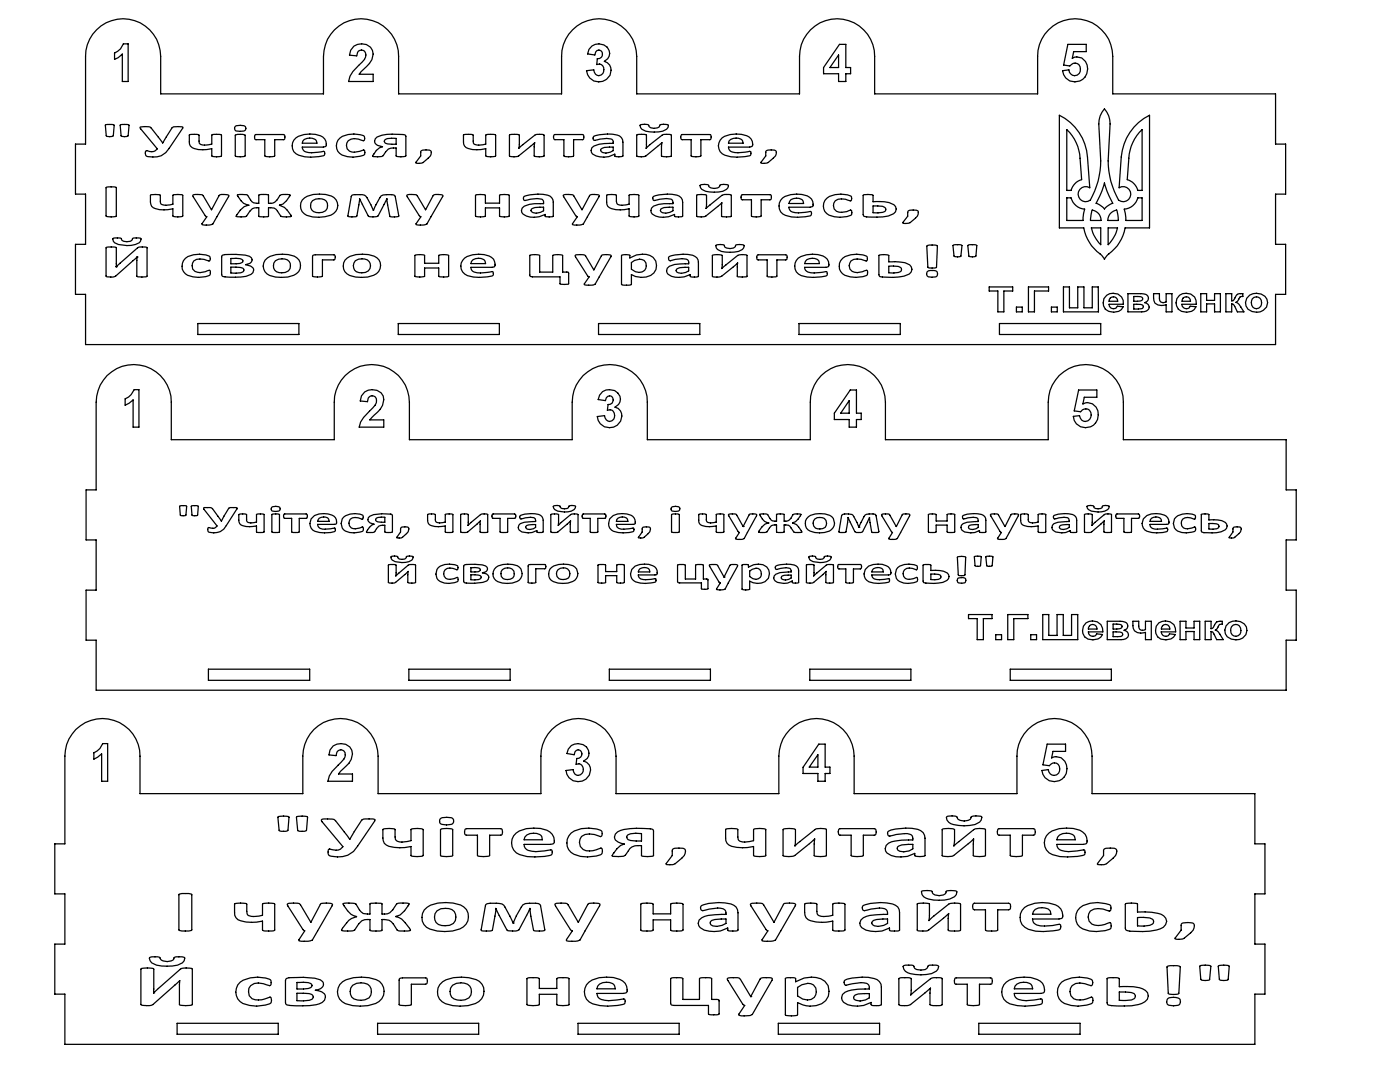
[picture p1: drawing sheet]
<svg xmlns="http://www.w3.org/2000/svg" width="279mm" height="216mm" viewBox="0 0 279 216" stroke-linecap="round" stroke-linejoin="round" font-family="sans-serif">
<g fill="none" stroke="#000" stroke-width=".25">
<path d="M19.3 6a7.5 7.5 0 0 1 8.1-1.7 7.5 7.5 0 0 1 4.7 7v7.4h32.5v-7.4a7.5 7.5 0 0 1 7.5-7.6 7.5 7.5 0 0 1 7.5 7.6v7.4h32.5v-7.4a7.5 7.5 0 0 1 7.5-7.6 7.5 7.5 0 0 1 7.5 7.6v7.4h32.5v-7.4a7.5 7.5 0 0 1 7.5-7.6 7.5 7.5 0 0 1 7.5 7.6v7.4h32.5v-7.4a7.5 7.5 0 0 1 7.5-7.6 7.5 7.5 0 0 1 7.5 7.6v7.4h32.5v10.1h2v9.9h-2v10.1h2v9.9h-2v10.1h-237.5v-10.1h-2v-9.9h2v-10.1h-2v-9.9h2v-17.5a7.3 7.3 0 0 1 2.2-5.3zM24.6 8.7h1v7.6h-1.2v-5.5l-.8 .7-.7 .4v-1.3l1.2-.9zM70.6 9.2a2.3 2.3 0 0 1 2.9-.1 2.3 2.3 0 0 1 .7 2.8l-.5 .8-2 2.1h2.8v1.5h-4.9a6.5 6.5 0 0 1 2.6-3.9 1.62 1.62 0 0 0 .5-2.2 .91 .91 0 0 0-1.3 .2l-.2 .7-1.5-.1 .3-1zM118.1 9.2a2.12 2.12 0 0 1 2.5-.2 2.12 2.12 0 0 1 1 2.2l-.3 .5-.7 .5a2.06 2.06 0 0 1 1.4 2.2 2.06 2.06 0 0 1-1.7 1.8 2.44 2.44 0 0 1-3.2-2.1l1.4-.2a1.02 1.02 0 0 0 1 1.2 1.02 1.02 0 0 0 1-1.2 .98 .98 0 0 0-1.4-1l.1-1.2a.84 .84 0 0 0 1-.8 .84 .84 0 0 0-1.1-.8l-.2 .3-.2 .6-1.4-.2 .2-1zM167.4 11v2.5h-1.8zM167.5 8.9h1.3v4.6h1v1.2h-1v1.6h-1.4v-1.6h-3v-1.2zM213.1 8.9h3.7v1.4h-2.5l-.3 1.3a2.07 2.07 0 0 1 2.2 .1 2.07 2.07 0 0 1 .9 2.1 2.51 2.51 0 0 1-2.4 2.5 2.51 2.51 0 0 1-2.6-2.2l1.2-.2a1.19 1.19 0 0 0 1.5 1.2 1.19 1.19 0 0 0 .7-1.8 1.14 1.14 0 0 0-.9-.7 1.14 1.14 0 0 0-1.1 .6l-1.2-.2zM21.1 24.9a2 2 0 0 1 1.7 .1l-.2 2.1a1.14 1.14 0 0 1-1.4 0zM21.2 37.4a2.6 2.6 0 0 1 2 .1v5.6a2.51 2.51 0 0 1-2 0zM24 24.9a2 2 0 0 1 1.8 .1l-.2 2.1a1.24 1.24 0 0 1-1.4 0zM28 25.4l.4-.1a1.8 1.8 0 0 1 1.8 .3l2.3 2.9 1.9-3a2.26 2.26 0 0 1 2.1 0l-2.7 4.1a3.7 3.7 0 0 1-4.7 1.4l-.1-.8 .3-.1h.3a1.53 1.53 0 0 0 1.8-.4l-3.3-4zM30.1 38.9a2.95 2.95 0 0 1 1.9 .1v1.5a2.13 2.13 0 0 0 2.5 .2v-1.7a2.68 2.68 0 0 1 1.9-.1l.1 4.2a2.29 2.29 0 0 1-2 0v-1.4a4.7 4.7 0 0 1-4.2-.5 3.7 3.7 0 0 1-.2-2.3z"/>
<path d="M32.5 28.5h.1M37.8 26.9h.1a2.31 2.31 0 0 1 1.8 .1l.1 1.5a1 1 0 0 0 1 .5l1.5-.2v-1.8a2.13 2.13 0 0 1 1.9 0v4.1a2.29 2.29 0 0 1-1.9 .1v-1.5a4.6 4.6 0 0 1-4.3-.6l-.2-.3zM38.5 38.9l.4-.1a1.72 1.72 0 0 1 1.7 .3l1.6 2.7 1.5-2.7a2.24 2.24 0 0 1 2-.1l-3.2 5.7a2.22 2.22 0 0 1-2.2 0l1-1.4-.3-.3-2.4-3.7zM47 27v-.1a2.24 2.24 0 0 1 1.9 .1v4.1a2.29 2.29 0 0 1-1.9 .1zM47 25.2l.9-.2 .8 .1a.55 .55 0 0 1 .4 .5 .55 .55 0 0 1-.4 .5h-1.7l-.2-.5zM50.9 26.9l5.7-.1a.57 .57 0 0 1 .3 .6 .57 .57 0 0 1-.3 .5h-1.8v3.2a2.29 2.29 0 0 1-1.9 .1l-.1-3.3-1.9-.1-.1-.5zM59.1 27.5a5.6 5.6 0 0 1 5.3-.2 1.37 1.37 0 0 1 .5 1.9l-4.6 .2a1.15 1.15 0 0 0 1.3 1l3-.2a.49 .49 0 0 1 .2 .5 .49 .49 0 0 1-.4 .4 8.2 8.2 0 0 1-5.3-.4 2.04 2.04 0 0 1 0-3.2zM60.3 39.9a5.5 5.5 0 0 1 6.3-.5 2.04 2.04 0 0 1-.6 3.5 6.7 6.7 0 0 1-5.3-.2 2.03 2.03 0 0 1-.4-2.8zM60.7 27.8a1.87 1.87 0 0 1 2.4 .3l.2 .5h-3l.1-.4zM67.8 27.6a5.2 5.2 0 0 1 4.9-.4v.7l-.2 .2a3.3 3.3 0 0 0-3 0 1.36 1.36 0 0 0-.2 1.6 1.36 1.36 0 0 0 1.4 .7l1.9-.5a.62 .62 0 0 1-.1 1.1 5.5 5.5 0 0 1-4.7-.4 2.06 2.06 0 0 1 0-3zM70.3 38.9l.6-.1a2.29 2.29 0 0 1 2.3 .6l1.3 2.6 .3-.7a3.9 3.9 0 0 1 1.6-2.4 2.94 2.94 0 0 1 2.4 .2l.8 4a1.96 1.96 0 0 1-1.8 .1l-.6-3.5-1.7 3.4-.6 .2a1.72 1.72 0 0 1-1.4-.2l-1.7-3.4-.6 3.4a2.21 2.21 0 0 1-1.8 .1l.7-4zM74.9 27.7a4.5 4.5 0 0 1 3.3-.9h2.3l.5 .3v4a2.29 2.29 0 0 1-1.9 .1v-1.7a2.22 2.22 0 0 0-2.6 1.5 3.1 3.1 0 0 1-2.1 .2l.1-.3a3 3 0 0 1 1.8-1.6l-1-.3a.88 .88 0 0 1-.4-1.3z"/>
<path d="M76.8 28a1.97 1.97 0 0 1 1.8-.4h.5v1.2l-2.2-.2-.2-.4zM81.2 38.9l.5-.1a1.72 1.72 0 0 1 1.6 .3l1.6 2.7 1.5-2.7a2.24 2.24 0 0 1 2-.1l-3.2 5.7a2.22 2.22 0 0 1-2.2 0l1-1.4-.3-.3-2.4-3.7zM84.1 30.1a2.13 2.13 0 0 1 1.9 .1 1.21 1.21 0 0 1-.5 1.3l-1 .9a1.28 1.28 0 0 1-1.5 0l1-1.3zM92.5 26.9h.1a2.31 2.31 0 0 1 1.8 .1l.1 1.5a2.13 2.13 0 0 0 2.4 .3v-1.8a2.18 2.18 0 0 1 2 0v4.1a2.29 2.29 0 0 1-1.9 .1l-.1-1.5a4.6 4.6 0 0 1-4.2-.6l-.2-.3zM94.9 39a2.68 2.68 0 0 1 1.9-.1l.1 1.6h2.8v-1.5a2.62 2.62 0 0 1 1.9-.1v4.2a2.29 2.29 0 0 1-1.9 0v-1.6h-2.8v1.6a2.29 2.29 0 0 1-2 0zM101.7 26.9a2.49 2.49 0 0 1 1.9 .1l-.1 2.6 3.2-2.6a1.89 1.89 0 0 1 1.9 0v4.1a2.68 2.68 0 0 1-2 .1l.1-2.7-3.2 2.6a2.24 2.24 0 0 1-1.8 0zM104.6 39.2a8.1 8.1 0 0 1 5.1-.1l.6 .8 .1 3.2a1.93 1.93 0 0 1-1.6 0v-.3a3.7 3.7 0 0 1-4.7-.4v-.4l.1-.5a4.7 4.7 0 0 1 3.6-.9h.7v-.2a.62 .62 0 0 0-.5-.7 8.8 8.8 0 0 0-3.3 .3l-.2-.5zM110.6 27l.1-.2h5.5a.65 .65 0 0 1 .1 1.1h-1.8v3.2a2.24 2.24 0 0 1-1.9 .1l-.1-3.3h-1.8l-.2-.6zM112.4 38.9l.5-.1a1.72 1.72 0 0 1 1.6 .3l1.7 2.7 1.5-2.7a2.24 2.24 0 0 1 1.9-.1l-3.2 5.7a2.22 2.22 0 0 1-2.2 0l1-1.4-.3-.3-2.4-3.7zM118.5 27.2a8.1 8.1 0 0 1 5.1-.1l.6 .8 .1 3.2a1.93 1.93 0 0 1-1.6 .1v-.4a4.3 4.3 0 0 1-4.4-.1 .99 .99 0 0 1 .2-1.6 9.2 9.2 0 0 1 3.9-.5v-.4l-.3-.4a8 8 0 0 0-3.5 .2l-.2-.4zM119.9 29.7a3.1 3.1 0 0 1 2.5-.3v.7a1.87 1.87 0 0 1-2.5 0zM121.1 38.9a2.95 2.95 0 0 1 1.9 .1l.1 1.5a.89 .89 0 0 0 1 .5l1.5-.3v-1.7a2.68 2.68 0 0 1 1.9-.1v4.2a2.29 2.29 0 0 1-1.9 0v-1.4a4.9 4.9 0 0 1-4.3-.5 4.2 4.2 0 0 1-.2-2.3z"/>
<path d="M127.1 26.9a2.31 2.31 0 0 1 1.9 .1l-.1 2.6 3.2-2.6a1.89 1.89 0 0 1 1.9 0v4.1a2.68 2.68 0 0 1-2 .1l.1-2.7-3.2 2.6a2.24 2.24 0 0 1-1.8 0zM127.8 24.9a1.52 1.52 0 0 1 1.7 .1v.2a1.53 1.53 0 0 0 2.1 0l.1-.2a1.72 1.72 0 0 1 1.7-.1l-.1 .5a2.99 2.99 0 0 1-2.7 1 2.98 2.98 0 0 1-2.8-.9zM130.4 39.2a7.9 7.9 0 0 1 5.1-.1l.7 .8v3.2a1.93 1.93 0 0 1-1.6 0v-.3a4.4 4.4 0 0 1-4.4-.1 1.01 1.01 0 0 1 .2-1.6 8.6 8.6 0 0 1 3.9-.5v-.2a.62 .62 0 0 0-.5-.7 8.8 8.8 0 0 0-3.3 .3l-.2-.5zM136 26.9l5.6-.1a.65 .65 0 0 1 .1 1.1h-1.8v3.2a2.29 2.29 0 0 1-2 .1v-3.3l-1.9-.1-.1-.5zM139.1 38.9l1.7-.1 .2 .2-.1 2.6 3.2-2.6a1.89 1.89 0 0 1 1.8 0v4.1a2.86 2.86 0 0 1-1.9 .1l.1-2.7-3.2 2.6a2.24 2.24 0 0 1-1.9 0zM139.7 37a2.12 2.12 0 0 1 1.7 0 1.38 1.38 0 0 0 2.3 0 2.11 2.11 0 0 1 1.6 0h.1a1.69 1.69 0 0 1-2 1.3 5.5 5.5 0 0 1-3.3-.5l-.3-.3zM144.1 27.5a5.7 5.7 0 0 1 5.4-.2 1.29 1.29 0 0 1 .5 1.9l-4.6 .2a1.15 1.15 0 0 0 1.2 1l3-.2a.49 .49 0 0 1 .3 .5 .49 .49 0 0 1-.5 .4 8.2 8.2 0 0 1-5.3-.4 2.04 2.04 0 0 1 0-3.2zM145.8 27.8a1.81 1.81 0 0 1 2.4 .3l.1 .5h-2.9l.1-.4zM148 38.9l5.6-.1a.57 .57 0 0 1 .4 .6 .57 .57 0 0 1-.4 .5h-1.7v3.2a2.29 2.29 0 0 1-1.9 0v-3.2l-2-.1-.1-.5zM152.9 30.1a2.11 2.11 0 0 1 2 .1 1.21 1.21 0 0 1-.6 1.3l-1 .9a1.28 1.28 0 0 1-1.5 0l1-1.3zM156.2 39.5a5.5 5.5 0 0 1 5.4-.1 1.26 1.26 0 0 1 .5 1.8l-4.7 .1a1.15 1.15 0 0 0 1.3 1.1l3-.2a.49 .49 0 0 1 .2 .5 .49 .49 0 0 1-.4 .4 8.2 8.2 0 0 1-5.3-.4 2.1 2.1 0 0 1 0-3.2zM157.9 39.8a1.81 1.81 0 0 1 2.4 .3l.1 .5h-3z"/>
<path d="M165 39.5a4.7 4.7 0 0 1 4.9-.2v.7a1.17 1.17 0 0 1-1.2-.2 1.82 1.82 0 0 0-2.3 .7 1.36 1.36 0 0 0 1.6 1.9l1-.2 .8-.3a.62 .62 0 0 1-.1 1.1 5.5 5.5 0 0 1-4.7-.4 2.06 2.06 0 0 1 0-3.1zM172.3 38.9a2.96 2.96 0 0 1 1.9 .1v1.3l.7-.1a6.5 6.5 0 0 1 3.5 .7 1.07 1.07 0 0 1-.1 1.8 9.7 9.7 0 0 1-5.3 .6l-.6-.2-.1-.3zM211.4 23a10.1 10.1 0 0 1 5.6 8.3l.5 6.2a1.51 1.51 0 0 0-2.3 1.3 1.51 1.51 0 0 0 2.4 1.1 15.7 15.7 0 0 0 2.1-7.8l-.4-7.4a4.3 4.3 0 0 1 1.1-3 4.3 4.3 0 0 1 1.1 3l-.3 7.4a15.7 15.7 0 0 0 2 7.8 1.51 1.51 0 0 0 2.5-1.1 1.51 1.51 0 0 0-2.4-1.3l.5-6.2a10.2 10.2 0 0 1 5.6-8.3v22.5h-4.9a9.9 9.9 0 0 1-3.7 5.7l-.4 .6-.5-.8a9.3 9.3 0 0 1-3.6-5.5h-4.9zM212.9 25.9a8.6 8.6 0 0 1 2.6 5.7l.4 4.2a3.1 3.1 0 0 0-2.2 2.2h-.8zM212.9 39.5h.8a3.1 3.1 0 0 0 2.8 2.2l-.4 2.3h-3.2zM220.4 36.5l.5 1.6 1.2 2.5-1.2 .6-.5 .5-.7-.7-.9-.4 1.1-2.5zM227.9 25.9v12.1h-.8a3.1 3.1 0 0 0-2.1-2.2l.3-4.2a8.6 8.6 0 0 1 2.6-5.7zM22.5 47.6l1.4-.1 .3 .2a1.39 1.39 0 0 0 2.2 0l.1-.1a2.33 2.33 0 0 1 1.7 .1l-.2 .4a3.2 3.2 0 0 1-2.7 .9l-1.7-.2-.7-.4-.3-.3zM23.2 53.2h.1M27.3 51.3v3.8a2.95 2.95 0 0 0 2 0l.1-5.6a2.03 2.03 0 0 0-2 0l-4.2 3.7M27.3 51.3l-4.2 3.8a2.03 2.03 0 0 1-1.9 0v-5.6a2.51 2.51 0 0 1 2-.1v3.8M27.3 51.3h.1"/>
<path d="M37 51.5a4.7 4.7 0 0 1 4.9-.2v.6l-.2 .2a3.4 3.4 0 0 0-3 0 1.39 1.39 0 0 0-.2 1.6 1.39 1.39 0 0 0 1.4 .7l1.8-.5 .3 .2a.64 .64 0 0 1-.3 .9 5.6 5.6 0 0 1-4.7-.4 2.13 2.13 0 0 1 0-3.1zM42.2 41.8h.1M44.3 51l.2-.1a14.3 14.3 0 0 1 5.3 .3l.5 .4a.78 .78 0 0 1-.5 1l-.8 .2 1 .3 .4 .3 .2 .5-.1 .5a4.5 4.5 0 0 1-3.5 .9l-2.1-.1-.6-.2-.1-3.7zM46.1 51.6h.4a1.95 1.95 0 0 1 2 .4l-.1 .3-.5 .3h-1.8zM46.1 53.3l1.9 .1 .5 .1 .2 .4-.1 .2a2.22 2.22 0 0 1-1.9 .4h-.6zM49.5 41a3.7 3.7 0 0 0-2.4 2.2l1.8 .1 .3-.2 .6-.9a1.79 1.79 0 0 1 1.8-.7v1.6l1 .2 1-.2v-1.6a1.51 1.51 0 0 1 1.8 .7l.6 .9a3.6 3.6 0 0 0 2.1 0v-.1a4.3 4.3 0 0 0-2.3-2M49.5 41a3.5 3.5 0 0 1-2.1-2.1 3.1 3.1 0 0 1 2 .1l.6 .9a1.42 1.42 0 0 0 1.6 .7v-1.7a2.75 2.75 0 0 1 2 0v1.7a1.63 1.63 0 0 0 1.7-.7l.6-.9a2.51 2.51 0 0 1 2-.1v.2a3.9 3.9 0 0 1-2.1 1.9M49.5 41h.1M52.9 51.9a5.5 5.5 0 0 1 6.3-.5 2.04 2.04 0 0 1-.6 3.5 6.8 6.8 0 0 1-5.3-.3 2.05 2.05 0 0 1-.4-2.7zM55 52a1.98 1.98 0 0 1 2.9 .6 1.44 1.44 0 0 1-1.7 1.8 1.41 1.41 0 0 1-1.5-.7 1.41 1.41 0 0 1 .3-1.7zM55.8 41h.1M62.4 40a1.98 1.98 0 0 1 2.9 .6 1.44 1.44 0 0 1-1.6 1.8 1.42 1.42 0 0 1-1.6-.7 1.42 1.42 0 0 1 .3-1.7z"/>
<path d="M62.4 51l.5-.2h3.8a.65 .65 0 0 1 0 1.1h-2.4v3.2a2.68 2.68 0 0 1-1.9 0zM68.9 51.9a5.5 5.5 0 0 1 6.3-.5 2.03 2.03 0 0 1-.6 3.5 6.7 6.7 0 0 1-5.3-.3 2 2 0 0 1-.4-2.7zM70.9 52a1.98 1.98 0 0 1 3 .6 1.44 1.44 0 0 1-1.7 1.8 1.42 1.42 0 0 1-1.5-.7 1.42 1.42 0 0 1 .2-1.7zM82.8 51a2.68 2.68 0 0 1 1.9-.1v1.6h2.9v-1.5a2.68 2.68 0 0 1 1.9-.1v4.2a2.68 2.68 0 0 1-1.9 0v-1.6h-2.9v1.6a2.62 2.62 0 0 1-1.9 0zM92.7 51.5a5.5 5.5 0 0 1 5.4-.1 1.3 1.3 0 0 1 .5 1.9h-4.6a1.11 1.11 0 0 0 1.3 1.1l2.9-.2a.49 .49 0 0 1 .3 .5 .49 .49 0 0 1-.5 .4 9.6 9.6 0 0 1-4.7-.1 2.03 2.03 0 0 1-.6-3.5zM94.4 51.8a1.81 1.81 0 0 1 2.4 .3l.1 .5h-2.9l.1-.4zM105.7 51a2.68 2.68 0 0 1 2-.1v3.4h2.6v-3.3a2.68 2.68 0 0 1 2-.1v3.4h1l.2 .2v2.1l-.2 .1h-1.5v-1.5l-6-.1zM106 41.7a3.3 3.3 0 0 1 2.5-.4v.8a1.94 1.94 0 0 1-2.5 .1zM114.8 51l.5-.2a1.63 1.63 0 0 1 1.6 .3l1.6 2.7 1.5-2.8a2.24 2.24 0 0 1 2 0l-3.2 5.7a2.22 2.22 0 0 1-2.2 0l1-1.5-.3-.2zM116.1 41.8h.1M124.1 50.9a2 2 0 0 1 1.6 .1v.5a4.3 4.3 0 0 1 4.7-.1 2.28 2.28 0 0 1 .5 2.4 2.28 2.28 0 0 1-2 1.5l-.9 .1-1.2-.2-.8-.4v1.9a2.18 2.18 0 0 1-1.9 .1zM126 52.4a2.11 2.11 0 0 1 2.6-.4 1.43 1.43 0 0 1 .1 1.9 1.43 1.43 0 0 1-1.9 .3l-.8-.5z"/>
<path d="M131.9 41.7a3.1 3.1 0 0 1 2.4-.4v.8a1.94 1.94 0 0 1-2.5 .1zM133.6 51.2a7.6 7.6 0 0 1 5.1 0l.6 .7 .1 3.2a1.58 1.58 0 0 1-1.6 0v-.3a4.4 4.4 0 0 1-4.5-.1 .99 .99 0 0 1 .3-1.6 9.9 9.9 0 0 1 3.8-.5v-.2a.62 .62 0 0 0-.4-.7 8.8 8.8 0 0 0-3.4 .3l-.2-.5zM135 53.7a3.1 3.1 0 0 1 2.4-.4v.7a1.94 1.94 0 0 1-2.4 .2zM142.2 50.9a2.96 2.96 0 0 1 1.9 .1l-.1 2.6 3.2-2.6a2.3 2.3 0 0 1 1.9 0v4.1a2.7 2.7 0 0 1-2 .1l.1-2.7-3.2 2.6a1.89 1.89 0 0 1-1.8 0zM142.9 48.9a1.43 1.43 0 0 1 1.7 .1v.2a1.5 1.5 0 0 0 2.2-.2 2.11 2.11 0 0 1 1.7 0l-.1 .5a2.98 2.98 0 0 1-2.7 .8 3 3 0 0 1-2.8-.8zM151.2 50.9l5.6-.1a.57 .57 0 0 1 .3 .5 .57 .57 0 0 1-.3 .6h-1.8v3.2a2.68 2.68 0 0 1-1.9 0v-3.2l-1.9-.1-.2-.5zM159.3 51.5a5.5 5.5 0 0 1 5.4-.1 1.3 1.3 0 0 1 .5 1.9h-4.6a1.11 1.11 0 0 0 1.3 1.1l3-.2a.49 .49 0 0 1 .2 .5 .49 .49 0 0 1-.4 .4 8.3 8.3 0 0 1-5.4-.4 2.1 2.1 0 0 1 0-3.2zM161 51.8a1.87 1.87 0 0 1 2.4 .3l.1 .5h-2.9zM168.2 51.5a4.7 4.7 0 0 1 4.9-.2v.6l-.2 .2a3.4 3.4 0 0 0-3.1 0 1.39 1.39 0 0 0-.2 1.6 1.39 1.39 0 0 0 1.5 .7l1.8-.5 .2 .2a.64 .64 0 0 1-.2 .9 5.6 5.6 0 0 1-4.8-.4 2.13 2.13 0 0 1 .1-3.1zM174.2 41.1h.5a2.12 2.12 0 0 1 2 .5v.4a2.15 2.15 0 0 1-1.9 .5l-.6-.1zM175.4 50.9h.1a2.96 2.96 0 0 1 1.9 .1v1.2h.6a6.9 6.9 0 0 1 3.5 .6 1.1 1.1 0 0 1 0 1.9 10.7 10.7 0 0 1-6 .4l-.1-.3zM177.4 53.1h.4a2.12 2.12 0 0 1 2.1 .5v.4a2.15 2.15 0 0 1-2 .5l-.5-.1z"/>
<path d="M181.3 42.1a2.19 2.19 0 0 1 2 .1 1.4 1.4 0 0 1-.6 1.3l-1.3 1-1.2 .1v-.2l1-1.3zM185 54.3a1.81 1.81 0 0 1 2 0 .66 .66 0 0 1-.2 .9h-1.5a.66 .66 0 0 1-.3-.9zM185 49l1.6-.1 .5 .2-.2 4.2a2.2 2.2 0 0 1-1.7 0zM190.2 49a1.84 1.84 0 0 1 1.7 0l-.1 2.1a1.23 1.23 0 0 1-1.4 0zM193.2 48.9a1.89 1.89 0 0 1 1.7 .1l-.1 2.1a1.43 1.43 0 0 1-1.4 0zM197.4 57.3h4.7v.8h-1.8v4.1h-1.2v-4.1h-1.7zM205.2 57.3h4.1v.8h-2.9v4.1h-1.2zM212.2 57.3h1.2v4.1h1.7v-4.1h1.2v4.1h1.7v-4.1h1.2v4.9h-7zM217.8 45.5h1.9v3.3a7.2 7.2 0 0 1-1.9-3.3zM218 41.9a2.07 2.07 0 0 1 1.7 2.1h-2.1zM220.9 58.9a2.03 2.03 0 0 1 2.2-.2 2.03 2.03 0 0 1 1.1 2h-2.9a.87 .87 0 0 0 .7 .9 .87 .87 0 0 0 1-.5l1.2 .1a2.22 2.22 0 0 1-4-.2l.1-1.4zM221.2 45.5h1.8a7.2 7.2 0 0 1-1.8 3.3z"/>
<path d="M221.6 59.5a.86 .86 0 0 1 .9-.2 .86 .86 0 0 1 .6 .8h-1.8zM221.6 42.6l.6-.4 .6-.3 .4 2.1h-2.1l.1-.7zM224.4 41.7a3.1 3.1 0 0 0 2.7-2.2h.8v4.5h-3.2zM225.1 58.6h2.5a1.16 1.16 0 0 1 1.6 .9l-.3 .6-.4 .3a.9 .9 0 0 1 .8 1 .9 .9 0 0 1-.9 .8h-3.3zM226.3 59.2h1.3l.4 .3v.3l-.4 .2-1.3 .1zM230.2 58.6h1.2v.9a.84 .84 0 0 0 .4 .8 .84 .84 0 0 0 .9 0v-1.7h1.2v3.6h-1.2v-1.4a2.37 2.37 0 0 1-2.2-.3l-.2-.5zM235.4 58.9a2.06 2.06 0 0 1 2.3-.2 2.06 2.06 0 0 1 1.1 2h-2.9a.87 .87 0 0 0 .6 .9 .87 .87 0 0 0 1-.5l1.2 .1a2.07 2.07 0 0 1-2.7 1 2.07 2.07 0 0 1-1.1-2.6zM236.1 59.5a.85 .85 0 0 1 1-.2 .85 .85 0 0 1 .5 .8h-1.7zM239.6 58.6h1.2v1.3h1.6v-1.3h1.2v3.6h-1.2v-1.6h-1.6v1.6h-1.2zM244.7 58.6h1.1v1.4a1.23 1.23 0 0 0 .9-1 1.28 1.28 0 0 1 1.3-.4v.6a.63 .63 0 0 0-.8 .5l-.5 .6 .6 .4 .9 1.5h-1.3l-.5-1.1-.4-.5h-.2v1.6h-1.1zM249.4 58.9a2.28 2.28 0 0 1 3.6 1.5 2.27 2.27 0 0 1-1.9 1.9 2.27 2.27 0 0 1-2.4-1.2l-.1-.7 .2-.9zM249.9 59.7a1.08 1.08 0 0 1 1.4-.3 1.08 1.08 0 0 1 .4 1.4 1.06 1.06 0 0 1-1.4 .7 1.06 1.06 0 0 1-.5-1.5z"/>
<path d="M21.4 74.9a7.5 7.5 0 0 1 8.2-1.6 7.5 7.5 0 0 1 4.6 7v7.4h32.5v-7.4a7.5 7.5 0 0 1 7.5-7.6 7.5 7.5 0 0 1 7.5 7.6v7.4h32.5v-7.4a7.5 7.5 0 0 1 7.5-7.6 7.5 7.5 0 0 1 7.5 7.6v7.4h32.5v-7.4a7.5 7.5 0 0 1 7.5-7.6 7.5 7.5 0 0 1 7.5 7.6v7.4h32.5v-7.4a7.5 7.5 0 0 1 7.5-7.6 7.5 7.5 0 0 1 7.5 7.6v7.4h32.5v10.1h2v9.9h-2v10.1h2v9.9h-2v10h-237.5v-10h-2v-9.9h2v-10.1h-2v-9.9h2v-17.5a7.9 7.9 0 0 1 2.2-5.4zM26.8 77.8h.9v7.4h-1.1v-5.4l-.8 .7-.8 .4v-1.3l1.2-.9zM39.5 64.6h20.2v2.1h-20.2zM72.8 78.2a2.34 2.34 0 0 1 3.8 1.6 4.2 4.2 0 0 1-1.9 3l-.9 1h2.8v1.4h-4.9a7.1 7.1 0 0 1 2.7-3.8 1.39 1.39 0 0 0 .2-2.4 .86 .86 0 0 0-1.1 .4l-.2 .8-1.4-.2 .2-1zM79.5 64.6h20.2v2.1h-20.2zM119.5 64.6h20.2v2.1h-20.2zM120.3 78.1a2.14 2.14 0 0 1 2.4-.1 2.14 2.14 0 0 1 1 2.2l-.3 .5-.7 .5a1.98 1.98 0 0 1 1.4 1.7 1.98 1.98 0 0 1-.9 1.9 2.45 2.45 0 0 1-4-1.7l1.5-.2a1.02 1.02 0 0 0 1 1.2 1.02 1.02 0 0 0 1-1.2 .97 .97 0 0 0-.4-1 .97 .97 0 0 0-1.1 0l.2-1.2a.88 .88 0 0 0 1-.7 .88 .88 0 0 0-.8-1l-.6 .4-.2 .5-1.4-.2 .3-.9zM159.5 64.6h20.2v2.1h-20.2zM169.5 79.9v2.5h-1.7zM169.7 77.8h1.2v4.6h1v1.3h-1v1.5h-1.4v-1.5h-3v-1.3zM199.5 64.6h20.2v2.1h-20.2zM202.8 61.3h1.2v.9h-1.2z"/>
<path d="M209.8 61.3h1.2v.9h-1.2zM215.3 77.8h3.6v1.5h-2.5l-.3 1.3a2.1 2.1 0 0 1 2.2 .1 2.1 2.1 0 0 1 .9 2.1 2.49 2.49 0 0 1-2.4 2.6 2.49 2.49 0 0 1-2.6-2.3l1.2-.2a1.17 1.17 0 0 0 1.3 1.2 1.17 1.17 0 0 0 1.1-1.3 1.12 1.12 0 0 0-.8-1.2 1.12 1.12 0 0 0-1.3 .6l-1.3-.2zM226.3 60.7a2.23 2.23 0 0 1 1.8 .3v.3l-.1 .3-1.7 .1zM35.8 101a1.39 1.39 0 0 1 1.4 0l-.1 1.8a.9 .9 0 0 1-1.1 0zM38.2 101a1.48 1.48 0 0 1 1.4 0l-.2 1.8a.95 .95 0 0 1-1.1 0zM40.6 101.4l.4-.1a1.6 1.6 0 0 1 1.4 .2l1.8 2.5 1.4-2.6a1.57 1.57 0 0 1 1.7 .1l-2.1 3.4a2.77 2.77 0 0 1-3.7 1.1v-.7l.6 .1a.95 .95 0 0 0 1.2-.4l-2.6-3.4zM47.7 102.7a1.67 1.67 0 0 1 1.5 0l.1 1.4a2.04 2.04 0 0 0 1.9 .1v-1.5a1.67 1.67 0 0 1 1.5 0v3.4a1.67 1.67 0 0 1-1.5 .1v-1.2a3.7 3.7 0 0 1-3.4-.5l-.1-.7zM54.2 101.3a1.35 1.35 0 0 1 1.7 .1l-.1 .4a1.62 1.62 0 0 1-1.6 0zM54.3 102.7v-.1a1.73 1.73 0 0 1 1.5 .1v3.4a1.67 1.67 0 0 1-1.5 .1zM56.7 102.6h4.5a.55 .55 0 0 1 0 .8h-1.5v2.7a1.67 1.67 0 0 1-1.5 .1v-2.8h-1.4a.52 .52 0 0 1-.1-.8zM62.1 103.5a3.5 3.5 0 0 1 4.2-.7 1.19 1.19 0 0 1 .7 1.8h-3.6a1.15 1.15 0 0 0 1.5 1l1.8-.2a.41 .41 0 0 1 .2 .4 .41 .41 0 0 1-.3 .3 6.2 6.2 0 0 1-4.2-.3 1.84 1.84 0 0 1-.3-2.3zM63.7 103.4a1.2 1.2 0 0 1 2 .6h-2.3z"/>
<path d="M68.6 103.2a3.6 3.6 0 0 1 3.9-.3v.6l-.2 .1a2.41 2.41 0 0 0-2.4 0 1.16 1.16 0 0 0-.2 1.3 1.16 1.16 0 0 0 1.2 .6l1.4-.4 .2 .2a.54 .54 0 0 1-.2 .7 3.4 3.4 0 0 1-4-.7l-.2-.8 .2-1zM73.8 103a8.9 8.9 0 0 1 4.3-.4l.2 .3v3.2a1.67 1.67 0 0 1-1.5 .1v-1.4a1.73 1.73 0 0 0-2 1.3 2.01 2.01 0 0 1-1.7 .1l.1-.3a2.8 2.8 0 0 1 1.4-1.3l-.7-.2a.74 .74 0 0 1-.5-.7 .74 .74 0 0 1 .4-.7zM75.1 103.4l1-.2h.7v1l-1.4-.1-.3-.1-.1-.3zM77.5 112.7h.1a1.85 1.85 0 0 1 1.5 .1l-.1 2.1 2.5-2.1a1.53 1.53 0 0 1 1.4 0v3.4a1.67 1.67 0 0 1-1.5 0l.1-2.2-2.5 2.2a1.48 1.48 0 0 1-1.5 0zM78 111.1l.7-.2 .6 .1 .1 .2a1 1 0 0 0 1.7-.1 1.2 1.2 0 0 1 1.3 .1v.3a2.26 2.26 0 0 1-2.2 .8l-1.3-.2-.6-.3-.2-.3zM80 105.3a1.5 1.5 0 0 1 1.6 .1v.2a2.03 2.03 0 0 1-1.9 1.8l-.5-.1 .7-1.1zM85.4 102.7v-.1a1.73 1.73 0 0 1 1.5 .1l.1 1.4a2.04 2.04 0 0 0 1.9 .1v-1.5a1.67 1.67 0 0 1 1.5 0v3.4a1.67 1.67 0 0 1-1.5 .1v-1.2a3.7 3.7 0 0 1-3.4-.5l-.2-.7zM87.5 113.2a3.6 3.6 0 0 1 3.9-.2v.6l-.2 .1a1.83 1.83 0 0 0-2.6 .4 1.13 1.13 0 0 0 1.2 1.5l1.5-.4 .1 .7a3.5 3.5 0 0 1-4.2-.5l-.2-.9 .2-.9zM91.9 102.7l.1-.1a1.73 1.73 0 0 1 1.5 .1l-.1 2.1 2.5-2.1a1.4 1.4 0 0 1 1.4 0v3.4a1.78 1.78 0 0 1-1.5 .1l.1-2.3-2.5 2.2a1.4 1.4 0 0 1-1.5 0zM92.6 112.8l.4-.2a11.6 11.6 0 0 1 3.9 .3 .65 .65 0 0 1 .4 .6 .65 .65 0 0 1-.4 .6l-.6 .2 .8 .2a.79 .79 0 0 1 .5 .7 .79 .79 0 0 1-.4 .7 8 8 0 0 1-4.6 .3l-.1-.2zM94 113.3h.3a1.21 1.21 0 0 1 1.5 .4l-.4 .4h-1.4zM94 114.7a2.51 2.51 0 0 1 2 .3v.4a1.7 1.7 0 0 1-1.6 .3h-.4z"/>
<path d="M98.3 102.6h4.5a.55 .55 0 0 1 0 .8h-1.5v2.7a1.67 1.67 0 0 1-1.5 .1v-2.8h-1.4a.52 .52 0 0 1-.1-.8zM99 113.2a4.7 4.7 0 0 1 4.6 0 1.86 1.86 0 0 1 .4 2 1.86 1.86 0 0 1-1.8 1.1 3.9 3.9 0 0 1-3.6-.8 1.81 1.81 0 0 1 .4-2.3zM100.3 113.7a1.39 1.39 0 0 1 1.4-.4 1.39 1.39 0 0 1 .9 1.2 1.2 1.2 0 0 1-1.7 1.1 1.13 1.13 0 0 1-.9-.8 1.13 1.13 0 0 1 .3-1.1zM103.8 102.9a5.7 5.7 0 0 1 4.1-.1l.3 .3 .2 .7v2.3a1.26 1.26 0 0 1-1.3 .1v-.3a3.3 3.3 0 0 1-3.5-.1 .88 .88 0 0 1 .2-1.3l.8-.3 2.3-.1-.1-.6-.1-.1a5.6 5.6 0 0 0-2.8 .1l-.2-.3zM105.1 104.8l1.8-.1v.5a1.39 1.39 0 0 1-1.9 .1zM105.5 112.7l3.3-.1a.53 .53 0 0 1-.1 .9h-1.8v2.7a1.67 1.67 0 0 1-1.5 0zM109.7 113.6a4.2 4.2 0 0 1 5.1-.4 1.86 1.86 0 0 1 .3 2 1.86 1.86 0 0 1-1.8 1.1 4 4 0 0 1-3.6-.8 2.09 2.09 0 0 1 0-1.9zM109.9 102.7a1.67 1.67 0 0 1 1.5 0v2.1l2.5-2.1a1.53 1.53 0 0 1 1.5 0v3.4a1.78 1.78 0 0 1-1.6 .1l.1-2.3-2.5 2.2a1.48 1.48 0 0 1-1.5 0zM110.5 101a1.15 1.15 0 0 1 1.3 .1 1.04 1.04 0 0 0 1.7 0v-.1a1.23 1.23 0 0 1 1.4 .1 1.32 1.32 0 0 1-1.6 1 2.75 2.75 0 0 1-2.8-.7zM111.4 113.7a1.36 1.36 0 0 1 1.6-.3 1.36 1.36 0 0 1 .7 1.5 1.53 1.53 0 0 1-2.5 .1l-.1-.5zM116.3 102.6h4.5a.55 .55 0 0 1 0 .8h-1.5v2.7a1.68 1.68 0 0 1-1.4 .1l-.1-2.8h-1.5l-.1-.4zM119.4 112.7a1.73 1.73 0 0 1 1.5 .1v1.3h2.2v-1.3a1.68 1.68 0 0 1 1.4-.1l.1 3.5a1.67 1.67 0 0 1-1.5 0v-1.3h-2.2v1.3a1.67 1.67 0 0 1-1.6 0z"/>
<path d="M121.7 103.5a3.6 3.6 0 0 1 4.2-.7 1.19 1.19 0 0 1 .7 1.8h-3.6a1.09 1.09 0 0 0 1.5 1l1.8-.2a.4 .4 0 0 1 .2 .4 .4 .4 0 0 1-.3 .3 6.1 6.1 0 0 1-4.2-.3 1.78 1.78 0 0 1-.3-2.3zM123.3 103.4a1.2 1.2 0 0 1 2 .6h-2.3zM126.1 113.6a3.5 3.5 0 0 1 4.2-.7 1.19 1.19 0 0 1 .7 1.8h-3.6a1.13 1.13 0 0 0 1.5 1l1.8-.2a.41 .41 0 0 1 .2 .4 .41 .41 0 0 1-.3 .3 5.9 5.9 0 0 1-4.2-.4 1.77 1.77 0 0 1-.3-2.2zM127.7 113.5a1.2 1.2 0 0 1 2 .6h-2.3zM128.2 105.3a1.72 1.72 0 0 1 1.6 0v.3a2.03 2.03 0 0 1-1.9 1.8l-.5-.2 .8-1zM134.1 102.6a1.73 1.73 0 0 1 1.5 .1v3.4a1.67 1.67 0 0 1-1.5 .1zM134.1 101.2l.1-.1a1.25 1.25 0 0 1 1.4 .1v.6a1.55 1.55 0 0 1-1.6 0l-.1-.2zM135.3 112.7a1.73 1.73 0 0 1 1.5 .1v2.7h2v-2.7a1.77 1.77 0 0 1 1.5-.1l.1 2.8 .9 .1v1.9l-.3 .1-1-.1v-1.2h-4.6l-.2-.3zM139.5 102.6a1.73 1.73 0 0 1 1.5 .1l.1 1.4a2.04 2.04 0 0 0 1.8 .1v-1.5a1.67 1.67 0 0 1 1.6 0v3.4a1.67 1.67 0 0 1-1.6 .1v-1.2a3.7 3.7 0 0 1-3.3-.5l-.1-.4zM141.6 112.7h1.6l1.3 2.4 1.2-2.4a1.25 1.25 0 0 1 1.5 .2l-2.5 4.6-1 .2-.7-.1 .8-1.3-.3-.1-1.9-3.2zM144.5 115.1h.1M145.4 102.7l.4-.1h1.1l1.4 2.5 1.2-2.4a1.25 1.25 0 0 1 1.5 .1l-2.5 4.7a1.78 1.78 0 0 1-1.7 0l.8-1.2-.3-.2z"/>
<path d="M148.1 112.7a1.21 1.21 0 0 1 1.3 .1v.4a3.2 3.2 0 0 1 3.6-.1 1.98 1.98 0 0 1 .3 2.4 1.98 1.98 0 0 1-2.1 .9l-.9-.1-.7-.3v1.5a1.78 1.78 0 0 1-1.5 .1zM148.3 105.1h.1M149.6 113.9a1.35 1.35 0 0 1 2.3 .1 1.13 1.13 0 0 1-.3 1.4 1.13 1.13 0 0 1-1.4 .1l-.6-.5zM151.7 102.6h1.2l.3 .1a1.58 1.58 0 0 0 1.8 1.3v-1.3a1.5 1.5 0 0 1 1.3-.1l.2 .1v1.3a1.55 1.55 0 0 0 1.8-1.3 2.01 2.01 0 0 1 1.5 0v.1a3.2 3.2 0 0 1-1.6 1.6 2.81 2.81 0 0 1 1.8 1.8h-1.5l-.6-.9a1.11 1.11 0 0 0-1.4-.6v1.5l-.4 .1-1.1-.1v-1.5a1.36 1.36 0 0 0-1.4 .6l-.5 .8-.3 .1h-1.4a3 3 0 0 1 1.9-1.8 2.12 2.12 0 0 1-1.6-1.8zM153.3 104.4h.1M154.8 113a5.7 5.7 0 0 1 4.1-.1l.4 .6 .1 2.7a1.14 1.14 0 0 1-1.2 0l-.1-.3a3.2 3.2 0 0 1-3.4 0 .82 .82 0 0 1 .1-1.3l.8-.3 2.3-.2-.2-.6a3.5 3.5 0 0 0-2.7 .1l-.2-.1zM156 115.1a2.19 2.19 0 0 1 1.9-.3v.5a1.44 1.44 0 0 1-2 .1zM160.9 112.7h.1a1.73 1.73 0 0 1 1.5 .1l-.1 2.1 2.5-2.1a1.4 1.4 0 0 1 1.4 0v3.4a1.67 1.67 0 0 1-1.5 0l.1-2.2-2.5 2.2a1.4 1.4 0 0 1-1.5 0zM161.3 103.1a4.7 4.7 0 0 1 4.7 0 1.86 1.86 0 0 1 .4 2.1 1.86 1.86 0 0 1-1.9 1.1 3.9 3.9 0 0 1-3.6-.9 1.89 1.89 0 0 1 .4-2.3zM161.4 111.1h.1a1.12 1.12 0 0 1 1.3 .1 1 1 0 0 0 1.7-.1 1.32 1.32 0 0 1 1.4 .1 1.33 1.33 0 0 1-1.6 1l-2-.1-.6-.3zM162.6 103.6a1.41 1.41 0 0 1 2.4 .8 1.08 1.08 0 0 1-1.4 1.2 1.16 1.16 0 0 1-1.2-.7 1.16 1.16 0 0 1 .2-1.3zM167.3 112.7l4.5-.1a.57 .57 0 0 1-.1 .9h-1.4v2.7a1.67 1.67 0 0 1-1.5 0v-2.7h-1.4a.52 .52 0 0 1-.1-.8z"/>
<path d="M168.1 102.7a2.25 2.25 0 0 1 2.2 .1l1.1 2.4 .2-.5a3.5 3.5 0 0 1 1.3-2.1 2.5 2.5 0 0 1 1.9 .1l.6 3.4a1.31 1.31 0 0 1-1.4 .1l-.5-2.9-1.3 2.8-.5 .2h-.8l-.3-.2-1.3-2.8-.5 2.9h-1.3zM171.4 105.2h.1M173.4 113a3.6 3.6 0 0 1 4.2 .4l.2 .8-.2 .5h-3.6a1.15 1.15 0 0 0 1.5 1l1.8-.2a.41 .41 0 0 1 .2 .4 .41 .41 0 0 1-.3 .3 5.9 5.9 0 0 1-4.2-.4 1.78 1.78 0 0 1 .4-2.8zM174.3 113.5a1.2 1.2 0 0 1 2 .6h-2.3zM175.9 102.7l.4-.1h1.1l1.5 2.5 1.2-2.4a1.25 1.25 0 0 1 1.5 .1l-2.5 4.7-.3 .1h-1.1l-.3-.1 .7-1.2zM179.2 113.2a3.6 3.6 0 0 1 3.9-.2v.6l-.2 .1a1.83 1.83 0 0 0-2.6 .4 1.13 1.13 0 0 0 1.2 1.5l1.5-.4 .1 .7a3.5 3.5 0 0 1-4.2-.5l-.2-.9 .2-.9zM184.3 112.7a1.73 1.73 0 0 1 1.5 .1v1h.5a5 5 0 0 1 2.8 .5 .9 .9 0 0 1-.1 1.5 7.2 7.2 0 0 1-4.7 .4zM185.3 102.7v-.1a1.73 1.73 0 0 1 1.5 .1v1.3h2.2v-1.3a1.67 1.67 0 0 1 1.5 0v3.4a1.68 1.68 0 0 1-1.4 .1l-.1-1.4h-2.2v1.3a1.67 1.67 0 0 1-1.5 .1zM185.8 114.5h.3a1.79 1.79 0 0 1 1.6 .4v.4a1.53 1.53 0 0 1-1.5 .4l-.4-.1zM191.1 111.1a1.75 1.75 0 0 1 1.6 .1l-.1 3.5a1.07 1.07 0 0 1-1.4 0zM191.2 115.4l.7-.1a.6 .6 0 0 1 .8 .2 .6 .6 0 0 1-.2 .8h-1.2a.6 .6 0 0 1-.1-.9zM192.2 102.9a5.7 5.7 0 0 1 4.1-.1l.4 .6v2.7a1.18 1.18 0 0 1-1.2 .1v-.3a3.3 3.3 0 0 1-3.5-.1 .86 .86 0 0 1 .2-1.3l.8-.3 2.2-.1-.1-.7a5.4 5.4 0 0 0-2.9 .1l-.1-.3z"/>
<path d="M193.5 104.8l1.7-.1v.5a1.4 1.4 0 0 1-1.9 .1zM194.5 111.1a1.43 1.43 0 0 1 1.3 0l-.1 1.8a.87 .87 0 0 1-1.1 0zM196.7 111.1a1.53 1.53 0 0 1 1.5 0l-.2 1.8a.91 .91 0 0 1-1.1 0zM197.7 102.6h1.4l1.5 2.5 1.2-2.4a1.4 1.4 0 0 1 1.5 0l-2.5 4.8-.3 .1h-1.1l-.3-.1 .7-1.2-.2-.2-1.9-3.2zM200.6 105.1h.1M203.7 102.7v-.1a1.73 1.73 0 0 1 1.5 .1l.1 1.4a2.04 2.04 0 0 0 1.9 .1v-1.5a1.67 1.67 0 0 1 1.5 0v3.4a1.68 1.68 0 0 1-1.4 .1l-.1-1.2a3.7 3.7 0 0 1-3.4-.5zM210.3 102.9a5.7 5.7 0 0 1 4.1-.1l.4 .6 .1 2.7a1.14 1.14 0 0 1-1.3 .1v-.3a3.3 3.3 0 0 1-3.5-.1 .88 .88 0 0 1 .2-1.3l.8-.3 2.3-.1a.68 .68 0 0 0-.4-.8 5.5 5.5 0 0 0-2.5 .2l-.2-.1zM211.5 105a2.4 2.4 0 0 1 1.9-.3v.5a1.39 1.39 0 0 1-1.9 .1zM216.4 102.7l.1-.1a1.85 1.85 0 0 1 1.5 .1l-.1 2.1 2.5-2.1a1.4 1.4 0 0 1 1.4 0v3.4a1.61 1.61 0 0 1-1.5 .1l.1-2.3-2.5 2.2a1.4 1.4 0 0 1-1.5 0zM217 101a1.15 1.15 0 0 1 1.3 .1v.1a1.24 1.24 0 0 0 1.7 0v-.1a1.15 1.15 0 0 1 1.3-.1l.1 .1a1.33 1.33 0 0 1-1.6 1 2.72 2.72 0 0 1-2.8-.7zM222.7 102.7l.2-.1h4.4a.55 .55 0 0 1 0 .8h-1.5v2.7a1.67 1.67 0 0 1-1.5 .1v-2.8h-1.5zM228.2 103.5a3.6 3.6 0 0 1 4.2-.7 1.19 1.19 0 0 1 .7 1.8h-3.6a1.09 1.09 0 0 0 1.5 1l1.8-.2a.39 .39 0 0 1 .2 .4 .39 .39 0 0 1-.3 .3 6.2 6.2 0 0 1-4.2-.3 1.84 1.84 0 0 1-.3-2.3z"/>
<path d="M229.8 103.4a1.22 1.22 0 0 1 2 .6h-2.3zM234.7 103.2a3.6 3.6 0 0 1 3.9-.3l-.1 .6-.1 .1a2.36 2.36 0 0 0-2.4 0 1.14 1.14 0 0 0-.2 1.3 1.14 1.14 0 0 0 1.2 .6l1.4-.4 .2 .5-.1 .3a3.9 3.9 0 0 1-3.8-.2 1.79 1.79 0 0 1 0-2.5zM239.7 102.7l.1-.1a1.73 1.73 0 0 1 1.5 .1v1.1l.5-.1a5 5 0 0 1 2.7 .5 .93 .93 0 0 1 0 1.5 7.2 7.2 0 0 1-4.7 .4zM241.3 104.5h.3a1.61 1.61 0 0 1 1.6 .3v.4a1.43 1.43 0 0 1-1.5 .4h-.4zM246.1 105.3a1.72 1.72 0 0 1 1.6 0v.3a2.09 2.09 0 0 1-1.9 1.8l-.5-.2 .8-1zM41.6 133.5h20.2v2.2h-20.2zM81.6 133.5h20.2v2.2h-20.2zM121.6 133.5h20.2v2.2h-20.2zM161.6 133.5h20.2v2.2h-20.2zM193.3 122.6h4.7v.8h-1.7v4.2h-1.3v-4.2h-1.7zM198.7 126.6h1.2v1h-1.2zM201.1 122.6h4v.8h-2.8v4.2h-1.2z"/>
<path d="M201.6 133.5h20.2v2.2h-20.2zM205.7 126.6h1.2v1h-1.2zM208.1 122.6h1.2v4.2h1.7v-4.2h1.2v4.2h1.7v-4.2h1.2v5h-7zM216.7 124.3a2.08 2.08 0 0 1 2.3-.2 2.08 2.08 0 0 1 1.1 2h-2.9a.87 .87 0 0 0 .7 .8 .87 .87 0 0 0 1-.4l1.1 .1a2.23 2.23 0 0 1-3.9-.2l-.1-.6 .2-.8zM217.5 124.8a.88 .88 0 0 1 .9-.1 .88 .88 0 0 1 .5 .8h-1.7zM221 124h2.5a1.16 1.16 0 0 1 1.6 .9l-.3 .6-.5 .3a.92 .92 0 0 1 .9 .9 .92 .92 0 0 1-1 .9h-3.2zM222.1 124.5a1.82 1.82 0 0 1 1.8 .3v.4l-.4 .2-1.4 .1zM222.1 126.1a2.23 2.23 0 0 1 1.9 .3v.3l-.3 .3h-1.6zM226.1 124h1.2v.9a.82 .82 0 0 0 .4 .8 .82 .82 0 0 0 .9-.1v-1.6h1.2v3.6h-1.2v-1.4a1.66 1.66 0 0 1-2.5-1.4zM231.3 124.3a2.08 2.08 0 0 1 2.2-.2 2.08 2.08 0 0 1 1.1 2h-2.9a.87 .87 0 0 0 .7 .8 .87 .87 0 0 0 1-.4l1.2 .1a2.21 2.21 0 0 1-3.9-.2l.1-1.4zM232 124.8a.85 .85 0 0 1 1-.1 .85 .85 0 0 1 .5 .8h-1.7zM235.5 124h1.2v1.3h1.6v-1.3h1.1v3.6h-1.1v-1.6h-1.6v1.6h-1.2z"/>
<path d="M240.5 124h1.2v1.4a1.23 1.23 0 0 0 .9-1 1.4 1.4 0 0 1 1.3-.4v.5a.64 .64 0 0 0-.8 .6l-.6 .6 .6 .4 1 1.5h-1.3l-.8-1.5-.3-.1v1.6h-1.2zM245.3 124.2a2.27 2.27 0 0 1 3.5 1.6 2.29 2.29 0 0 1-1.9 1.9 2.29 2.29 0 0 1-2.4-1.2l-.1-.8 .3-.8zM245.8 125.1a1.08 1.08 0 0 1 1.4-.3 1.08 1.08 0 0 1 .4 1.4 1.07 1.07 0 0 1-1.4 .7 1.07 1.07 0 0 1-.6-1.5zM15.1 145.6a7.5 7.5 0 0 1 8.2-1.6 7.5 7.5 0 0 1 4.6 6.9v7.5h32.5v-7.5a7.5 7.5 0 0 1 7.5-7.5 7.5 7.5 0 0 1 7.6 7.5v7.5h32.4v-7.5a7.5 7.5 0 0 1 7.5-7.5 7.5 7.5 0 0 1 7.5 7.5v7.5h32.5v-7.5a7.5 7.5 0 0 1 7.5-7.5 7.5 7.5 0 0 1 7.6 7.5v7.5h32.5v-7.5a7.5 7.5 0 0 1 7.4-7.5 7.5 7.5 0 0 1 7.5 7.5v7.5h32.5v10h2v10h-2v10h2v10h-2v10h-237.5v-10h-2v-10h2v-10h-2v-10h2v-17.5a7.4 7.4 0 0 1 2.2-5.3zM20.5 148.4h1v7.5h-1.2v-5.5l-1.6 1.1v-1.3l1.2-.8zM66.5 148.8a2.3 2.3 0 0 1 2.9-.1 2.3 2.3 0 0 1 .7 2.8l-.5 .8-2 2.1h2.7v1.5h-4.9l.3-1.1 .6-.9 1.2-1.2a2.92 2.92 0 0 0 1.4-2.1 .89 .89 0 0 0-.6-.9 .89 .89 0 0 0-1.1 .4l-.1 .7-1.4-.2 .2-1zM114 148.8a2.17 2.17 0 0 1 2.5-.2 2.17 2.17 0 0 1 1 2.2l-.3 .5-.7 .6a1.98 1.98 0 0 1 1.4 1.6 1.98 1.98 0 0 1-1 2 2.45 2.45 0 0 1-3.9-1.8l1.4-.1a1.07 1.07 0 0 0 1.3 1.1 1.07 1.07 0 0 0 .6-1.6 .94 .94 0 0 0-1.3-.6l.1-1.2a.84 .84 0 0 0 1-.8 .84 .84 0 0 0-1.1-.8l-.2 .3-.2 .6-1.5-.2 .3-.9zM163.2 150.6v2.5h-1.7zM163.4 148.5h1.3v4.6h.9v1.2h-.9v1.6h-1.5v-1.6h-2.9v-1.2zM209 148.5h3.7v1.4h-2.6l-.2 1.3a2.1 2.1 0 0 1 2.2 .2 2.1 2.1 0 0 1 .8 2 2.51 2.51 0 0 1-2.3 2.6 2.51 2.51 0 0 1-2.7-2.3l1.3-.1a1.19 1.19 0 0 0 1.5 1.1 1.19 1.19 0 0 0 .7-1.8 1.12 1.12 0 0 0-.9-.7 1.12 1.12 0 0 0-1.1 .6l-1.3-.2zM35.7 178.4l.6-.1h1.4l.5 .1 .1 7.1-.1 .2-1.9 .1-.6-.2zM55.5 162.9a2.49 2.49 0 0 1 2.2 .2l-.3 2.6a2.03 2.03 0 0 1-1.7 0z"/>
<path d="M59.2 162.9a2.49 2.49 0 0 1 2.2 .2l-.3 2.6a2.03 2.03 0 0 1-1.7 0zM64.1 163.6l.6-.2 2 .1 3.1 4 2.4-3.8a3.7 3.7 0 0 1 2.4-.3l.3 .3-3.5 5.1a4.6 4.6 0 0 1-5.8 1.8l-.1-1.1 .2-.1 .4 .1a2 2 0 0 0 2.3-.6l-4.1-4.9zM69.8 167.5h.1M76.4 165.5a4 4 0 0 1 2.4 0v1.5a1.04 1.04 0 0 0 1.4 1l1.8-.3v-2.1a2.84 2.84 0 0 1 2.4-.1l.1 5.2a2.84 2.84 0 0 1-2.4 0l-.1-1.8a8.2 8.2 0 0 1-4.9-.3l-.4-.3a5 5 0 0 1-.3-2.8zM87.8 163.4l.2-.1a3.1 3.1 0 0 1 2.4 .1l.1 .4a.6 .6 0 0 1-.5 .7 2.29 2.29 0 0 1-2.2-.2l-.1-.2zM87.9 165.5a3.5 3.5 0 0 1 2.4 .1v5.1a2.84 2.84 0 0 1-2.4 0zM92.8 165.5l.3-.2h6.8a.74 .74 0 0 1 0 1.4h-2.2v4a2.96 2.96 0 0 1-2.4 0v-4l-2.4-.1a.8 .8 0 0 1-.1-1.1zM103 166.2a6.9 6.9 0 0 1 6.7-.2 1.64 1.64 0 0 1 .7 2.4l-5.8 .1a1.39 1.39 0 0 0 1.6 1.4h.8l2.9-.3a.6 .6 0 0 1 .3 .6 .6 .6 0 0 1-.5 .5 12.2 12.2 0 0 1-6-.2 2.51 2.51 0 0 1-.7-4.3zM105.1 166.6a2.3 2.3 0 0 1 3 .3l.1 .7h-3.6l.1-.6zM114 166.2a6.5 6.5 0 0 1 6-.4l.1 .1a.8 .8 0 0 1-.1 1h-.2a4.8 4.8 0 0 0-3-.4 1.7 1.7 0 0 0-1.1 2.1 1.7 1.7 0 0 0 2 1.2h.6l1.6-.6 .3 .3a.8 .8 0 0 1-.4 1.1 7 7 0 0 1-5.9-.5 2.64 2.64 0 0 1 .1-3.9zM122.8 166.4a3.8 3.8 0 0 1 2.9-1.1h1.3a8.7 8.7 0 0 1 3.2 .2l.2 .3v4.9a2.84 2.84 0 0 1-2.4 0v-2a2.41 2.41 0 0 0-2.6 1.1l-.6 .8a3.7 3.7 0 0 1-2.6 .1l.1-.3a4.4 4.4 0 0 1 2.3-2 2.06 2.06 0 0 1-2-1.4zM125.3 166.6a5.3 5.3 0 0 1 2.7-.3v1.5l-2.2-.1-.5-.2a.61 .61 0 0 1 0-.9z"/>
<path d="M134.3 169.4l.4-.1 .8-.1 .8 .1 .4 .1a1.28 1.28 0 0 1-.6 1.8l-1.3 1.1a1.77 1.77 0 0 1-1.9 .1l1.3-1.7zM144.8 165.5a3.6 3.6 0 0 1 2.4 .1l.1 1.9a1.15 1.15 0 0 0 1.3 .5l1.8-.3v-2.1a2.89 2.89 0 0 1 2.4-.1v5.2a2.84 2.84 0 0 1-2.4 0v-1.8a8.2 8.2 0 0 1-4.9-.3l-.4-.3a5.4 5.4 0 0 1-.3-2.8zM156.3 165.5a3.6 3.6 0 0 1 2.5 .1l-.2 3.2 4-3.2a2.44 2.44 0 0 1 2.3 0v5.1a3.4 3.4 0 0 1-2.4 .1l.1-3.4-4 3.3a2.97 2.97 0 0 1-2.3 0zM167.4 165.5l.3-.2h6.8a.74 .74 0 0 1 0 1.4h-2.2v4a2.84 2.84 0 0 1-2.4 0v-4h-2.3l-.2-.2-.1-.5zM177.2 166l.1-.2a9.6 9.6 0 0 1 6.4-.1l.5 .4 .3 .6 .1 4a2.51 2.51 0 0 1-2 .1v-.5a5.5 5.5 0 0 1-5.6-.1 1.35 1.35 0 0 1-.2-1.4 1.35 1.35 0 0 1 1.2-.8l2-.4h2.2v-.3a.75 .75 0 0 0-.6-.8 10.4 10.4 0 0 0-4.2 .3 .64 .64 0 0 1-.2-.8zM179.1 169a4.1 4.1 0 0 1 3.1-.5v.9a2.48 2.48 0 0 1-3.1 .1zM183.9 177.8a2 2 0 0 1 2.2 .2v.2a1.96 1.96 0 0 0 2.7 0v-.3a2.81 2.81 0 0 1 2.2 0l-.1 .6a3.9 3.9 0 0 1-3.5 1.1 3.8 3.8 0 0 1-3.4-1.1zM188.1 165.5a3.6 3.6 0 0 1 2.4 .1l-.1 3.2 3.9-3.2a2.49 2.49 0 0 1 2.4 0v5.1a3.4 3.4 0 0 1-2.4 .1v-3.4l-4 3.3a2.8 2.8 0 0 1-2.3 0zM188.9 163l.5-.2h1.2l.4 .2 .1 .3a1.97 1.97 0 0 0 2.6 0l.1-.3a2.73 2.73 0 0 1 2.1 0l-.1 .6-.3 .4a7.1 7.1 0 0 1-5.2 .5 1.31 1.31 0 0 1-1.4-1.5zM199.2 165.4l7-.1a.74 .74 0 0 1 0 1.4h-2.2v4a2.84 2.84 0 0 1-2.4 0v-4l-2.4-.1a1.05 1.05 0 0 1 0-1.2zM209.3 166.2a6.9 6.9 0 0 1 6.8-.2 1.64 1.64 0 0 1 .6 2.4l-5.8 .1a1.39 1.39 0 0 0 1.6 1.4h.8l3-.3a.62 .62 0 0 1 .2 .6 .62 .62 0 0 1-.5 .5 12.2 12.2 0 0 1-6-.2 2.51 2.51 0 0 1-.7-4.3zM211.5 166.6a2.3 2.3 0 0 1 3 .3l.1 .7h-3.7l.2-.6z"/>
<path d="M220.3 169.4l.4-.1 .9-.1 .8 .1 .3 .1a1.28 1.28 0 0 1-.6 1.8l-1.3 1.1a1.77 1.77 0 0 1-1.8 .1l1.2-1.7zM28.2 193.3a3.9 3.9 0 0 1 2.5 .1v4.7l5.3-4.7a2.63 2.63 0 0 1 2.4 0v7a3.3 3.3 0 0 1-2.6 .1l.1-4.8-5.4 4.7a2.73 2.73 0 0 1-2.4 0zM29.9 191.1l.4-.2h1.2l.4 .2 .1 .3a2.02 2.02 0 0 0 2.7 0v-.3a2.98 2.98 0 0 1 2.2 0l-.1 .6a3.8 3.8 0 0 1-3.5 1.1 3.7 3.7 0 0 1-3.3-1.1zM30.7 198.1h.1M46.8 180.3h.1a3.2 3.2 0 0 1 2.3 .1l.1 2a1.15 1.15 0 0 0 1.3 .5l1.8-.3v-2.2a2.89 2.89 0 0 1 2.4 0v5.2a2.84 2.84 0 0 1-2.4 0v-1.8a8.2 8.2 0 0 1-4.9-.3l-.4-.4a5.4 5.4 0 0 1-.3-2.8zM47.9 196a6.5 6.5 0 0 1 6.1-.5l.1 .2a.71 .71 0 0 1-.2 1h-.1a5.5 5.5 0 0 0-3.1-.4 1.7 1.7 0 0 0-1 2 1.7 1.7 0 0 0 1.9 1.2h.6l1.8-.5 .2 .6-.2 .6a6.7 6.7 0 0 1-6.1-.4 2.61 2.61 0 0 1 0-3.8zM57.1 195.3l.1-.1a22.6 22.6 0 0 1 5.6 0l1.1 .3 .5 .4a1.05 1.05 0 0 1-.9 1.6l-.6 .1a1.88 1.88 0 0 1 2 1.3 1.91 1.91 0 0 1-1.8 1.6l-2.7 .2a7.2 7.2 0 0 1-3.3-.3l-.1-.3v-4.4zM57.4 180.4l1.2-.2 1.2 .1 2.3 3.7 1.9-3.7a2.92 2.92 0 0 1 2.4 .1l-4.1 7.2a4.9 4.9 0 0 1-2.7 .1l1.2-2-.3-.2-3-4.7zM59.3 196h.5a2.44 2.44 0 0 1 2.5 .5l-.3 .6-.4 .1-2.3 .1zM59.3 198.2l2.4 .1 .5 .1a.56 .56 0 0 1 .1 1 7.1 7.1 0 0 1-3 .3zM67.8 196.5a4.9 4.9 0 0 1 4.3-1.5l1.5 .1a2.84 2.84 0 0 1 3.1 2.7 2.58 2.58 0 0 1-1.7 2.4 8.4 8.4 0 0 1-6.7-.3 2.51 2.51 0 0 1-.5-3.4zM68.5 180.3a3.8 3.8 0 0 1 2.5 .1 2.5 2.5 0 0 0 2.8 2v-2.1l1.2-.1 1.2 .1v2.1a2.03 2.03 0 0 0 2.2-.9l.7-1.1a3.1 3.1 0 0 1 2.5 0 5.7 5.7 0 0 1-1.7 2.2l-.9 .3 .6 .2a4.6 4.6 0 0 1 2.3 2.6 5.1 5.1 0 0 1-2.6-.1 2.81 2.81 0 0 0-3.1-2.1v2.1a3.3 3.3 0 0 1-2.3 .1l-.1-2.2a2.21 2.21 0 0 0-2.2 .9l-.8 1.2a3.6 3.6 0 0 1-2.6 0l.1-.2a4.3 4.3 0 0 1 2.9-2.5l-.6-.2a4.7 4.7 0 0 1-2.1-2.4z"/>
<path d="M70.4 196.6a2.82 2.82 0 0 1 3.4 .2 1.79 1.79 0 0 1 .1 2 1.79 1.79 0 0 1-1.9 .8 1.77 1.77 0 0 1-2-.9 1.77 1.77 0 0 1 .4-2.1zM79 182.9h.1M79.8 195.3l.5-.2h4.7a.82 .82 0 0 1 0 1.3h-2.9v4a2.97 2.97 0 0 1-2.4 .1v-4.9zM84.7 181.6a4.9 4.9 0 0 1 4.3-1.5l1.5 .1a2.9 2.9 0 0 1 3 2.8 2.58 2.58 0 0 1-1.7 2.3 8.5 8.5 0 0 1-6.7-.3 2.49 2.49 0 0 1-.4-3.4zM87.2 181.8a2.94 2.94 0 0 1 3.5 .1 1.79 1.79 0 0 1 0 2 1.79 1.79 0 0 1-1.9 .8 1.75 1.75 0 0 1-1.9-.8 1.75 1.75 0 0 1 .3-2.1zM87.8 196.5a4.9 4.9 0 0 1 4.3-1.5l1.5 .1a2.84 2.84 0 0 1 3 2.7 2.58 2.58 0 0 1-1.7 2.4 8.4 8.4 0 0 1-6.7-.3 2.46 2.46 0 0 1-.4-3.4zM90.3 196.6a2.48 2.48 0 0 1 3.7 .7 1.78 1.78 0 0 1-2.1 2.3 1.77 1.77 0 0 1-1.9-.9 1.77 1.77 0 0 1 .3-2.1zM96.9 180.5a4.1 4.1 0 0 1 3.6 .1l1.9 3.6 .6-1.5 1.4-2.1a4.9 4.9 0 0 1 3.3-.1l1 5.1a4 4 0 0 1-2.2 0l-.7-4.3-2.2 4.2a2.93 2.93 0 0 1-2.3 .2l-2.3-4.4-.7 4.2a2.43 2.43 0 0 1-2.2 .2zM102.4 184.2h.1M105.2 195.2h.1a3 3 0 0 1 2.3 .1v1.9h3.5v-1.9a2.84 2.84 0 0 1 2.4-.1l.1 5.2a2.97 2.97 0 0 1-2.4 .1l-.1-2.1h-3.5v2a3.2 3.2 0 0 1-2.4 .1zM110.8 180.4l1.2-.2 1.2 .1 2.2 3.7 2-3.7a2.74 2.74 0 0 1 2.3 .1l-4 7.2a4.9 4.9 0 0 1-2.7 .1l1.2-2-.4-.2-2.9-4.7zM117.5 196a6.9 6.9 0 0 1 6.8-.2 1.64 1.64 0 0 1 .6 2.3l-5.8 .1a1.39 1.39 0 0 0 1.6 1.4l.8 .1 3-.4a.6 .6 0 0 1 .3 .7 .6 .6 0 0 1-.6 .4 11.5 11.5 0 0 1-5.9-.1 2.53 2.53 0 0 1-.8-4.3z"/>
<path d="M119.7 196.4a2.24 2.24 0 0 1 3 .3l.1 .6h-3.7l.2-.5zM127.9 180.3h.1a3.2 3.2 0 0 1 2.4 .1v2h3.4v-2a3 3 0 0 1 2.5 0v5.2a3.7 3.7 0 0 1-2.5 0v-2h-3.4v2a3 3 0 0 1-2.5 0zM133.9 195.2a2.92 2.92 0 0 1 2.4 .1v4.1h3.3v-4.1a2.84 2.84 0 0 1 2.4-.1v4.2l1.5 .1v2.8a2.65 2.65 0 0 1-2 .1l-.1-1.8h-6.9l-.6-.1-.1-.3zM140 180.7a9.4 9.4 0 0 1 6.4-.1l.5 .4 .3 .5 .1 4.1a2.11 2.11 0 0 1-2 0l-.1-.4a5.5 5.5 0 0 1-5.5-.1 1.2 1.2 0 0 1 .4-2 7.6 7.6 0 0 1 3.9-.6h.9a1 1 0 0 0-1.1-1.3l-2.3 .2-1.2 .3-.3-.1a.64 .64 0 0 1 0-.9zM141.8 183.9l.9-.4 2.2-.1v.9a2.74 2.74 0 0 1-3 .2l-.2-.3zM145.2 195.3l.6-.2 1.8 .1 2.2 3.7 2-3.7 .5-.1h1.3l.5 .2v.3l-4 6.8a2.79 2.79 0 0 1-2.7 .1l1.2-1.9-.4-.2-3-4.9zM149.8 180.4l1.2-.2 1.2 .1 2.3 3.7 1.9-3.7a2.92 2.92 0 0 1 2.4 .1l-4 7.2a4.9 4.9 0 0 1-2.8 .1l1.2-2-.3-.2-3-4.7zM149.8 198.9h.1M154.4 184h.1M156.7 195.2h.1a2.06 2.06 0 0 1 2 .1v.6a5.3 5.3 0 0 1 5.8-.1 2.83 2.83 0 0 1 .7 3 2.83 2.83 0 0 1-2.4 1.9 5.3 5.3 0 0 1-3.7-.6v2.4a2.89 2.89 0 0 1-2.5 0zM159.2 197a2.65 2.65 0 0 1 3.1-.5 1.78 1.78 0 0 1 .3 2.4 1.78 1.78 0 0 1-2.4 .5l-1-.7zM160.6 180.3h.1a3 3 0 0 1 2.3 .1v1.5a1.01 1.01 0 0 0 1.4 1l1.8-.3v-2.2a2.84 2.84 0 0 1 2.4 0v5.2a2.84 2.84 0 0 1-2.4 0v-1.8a8.2 8.2 0 0 1-4.9-.3l-.4-.4a5 5 0 0 1-.3-2.8z"/>
<path d="M168.6 195.6a9.7 9.7 0 0 1 6.4-.1l.8 .9 .1 4a2.01 2.01 0 0 1-2 .1l-.1-.5a5.4 5.4 0 0 1-5.5 0 1.32 1.32 0 0 1-.2-1.4 1.32 1.32 0 0 1 1.2-.9 13.5 13.5 0 0 1 4.2-.4 1 1 0 0 0-1.1-1.2h-.6l-3.1 .5a.62 .62 0 0 1-.1-1zM170.5 198.8l.8-.5h2.2v.8a2.4 2.4 0 0 1-3.1 .1zM172.3 180.7a9.4 9.4 0 0 1 6.4-.1l.5 .4 .3 .5v4.2a2.01 2.01 0 0 1-2-.1v-.4a5.5 5.5 0 0 1-5.5-.1 1.2 1.2 0 0 1 .3-2 7.6 7.6 0 0 1 4-.6h.8v-.3a.93 .93 0 0 0-1.1-1l-2.2 .2-1.3 .3-.3-.1a.74 .74 0 0 1 .1-.9zM174.1 183.9a4.1 4.1 0 0 1 3-.5v.9a2.45 2.45 0 0 1-3.1 .1zM179.4 195.2h.1a3 3 0 0 1 2.4 .1l-.1 3.2 3.9-3.2a2.44 2.44 0 0 1 2.3 0v5.1a2.84 2.84 0 0 1-2.4 .1l.1-3.3-4 3.2a2.53 2.53 0 0 1-2.3 0zM180.3 192.7l.5-.1h1.2l.4 .1 .2 .6a2.38 2.38 0 0 0 2.4-.1l.2-.4a2.73 2.73 0 0 1 2.1 0l-.1 .6-.3 .4a7.1 7.1 0 0 1-5.3 .5 1.35 1.35 0 0 1-1.3-1.6zM183.1 180.3a3.7 3.7 0 0 1 2.4 .1l-.1 3.3 3.9-3.3a2.58 2.58 0 0 1 2.4 0v5.2a2.89 2.89 0 0 1-2.4 0v-3.3l-4 3.3a2.39 2.39 0 0 1-2.2 0zM190.6 195.2l7.1-.1 .2 .1 .1 .6-.1 .6h-2.4v4a2.97 2.97 0 0 1-2.4 .1l-.1-4.1h-2.4l-.1-.7zM194.2 180.4l.2-.2h6.9a.74 .74 0 0 1 0 1.3h-2.2v4.1a2.84 2.84 0 0 1-2.4 0v-4.1h-2.4l-.2-.6zM200.8 196a6.9 6.9 0 0 1 6.8-.2 1.64 1.64 0 0 1 .6 2.3l-5.8 .1a1.39 1.39 0 0 0 1.6 1.4l.8 .1 2.9-.4a.6 .6 0 0 1 .3 .7 .6 .6 0 0 1-.5 .4 11.7 11.7 0 0 1-6-.1 2.55 2.55 0 0 1-.7-4.3zM203 196.4a2.24 2.24 0 0 1 3 .3l.1 .6h-3.7l.2-.5zM204.5 181.1a6.9 6.9 0 0 1 6.7-.2 1.89 1.89 0 0 1 .7 2.3l-.6 .2h-5.2a1.39 1.39 0 0 0 1.5 1.3h2.5l1.3-.3a.62 .62 0 0 1 .3 .7 .62 .62 0 0 1-.6 .5 12.1 12.1 0 0 1-5.9-.2 2.53 2.53 0 0 1-.7-4.3z"/>
<path d="M206.6 181.5a2.42 2.42 0 0 1 3 .3l.1 .6h-3.6l.1-.5zM211.9 196a6.5 6.5 0 0 1 6-.5l.1 .2a.78 .78 0 0 1-.2 1h-.1a5.5 5.5 0 0 0-3-.4 1.7 1.7 0 0 0-1.1 2 1.7 1.7 0 0 0 1.9 1.2h.7l1.6-.5h.2a.95 .95 0 0 1-.3 1.3 6.8 6.8 0 0 1-5.9-.5 2.68 2.68 0 0 1 .1-3.8zM215.5 181.1a6.4 6.4 0 0 1 6.1-.5l.1 .2a.71 .71 0 0 1-.2 1h-.1a4.2 4.2 0 0 0-3.8 0 1.74 1.74 0 0 0-.3 2 1.74 1.74 0 0 0 1.9 .9l1.3-.2 1-.4a.78 .78 0 0 1-.1 1.4 7 7 0 0 1-5.9-.5 2.61 2.61 0 0 1 0-3.9zM220.9 195.2h.1a2.92 2.92 0 0 1 2.4 .1v1.6l.8-.1a8.1 8.1 0 0 1 4.4 .8 1.34 1.34 0 0 1-.1 2.3 6.9 6.9 0 0 1-4.1 .8 8 8 0 0 1-3.3-.2l-.2-.4zM223.4 197.9l2.4 .1 .5 .3a.65 .65 0 0 1 0 1 6.4 6.4 0 0 1-2.9 .3zM224.6 180.4a4.2 4.2 0 0 1 2.4 0v1.6h.9a8.9 8.9 0 0 1 4.3 .7 1.44 1.44 0 0 1 .6 1.6 1.44 1.44 0 0 1-1.3 1 14.5 14.5 0 0 1-6.7 .3l-.2-.4zM227 183.1a6.5 6.5 0 0 1 3 .3 .62 .62 0 0 1 0 1 5.9 5.9 0 0 1-3 .3zM232.9 192.9a4.1 4.1 0 0 1 2.6 0l-.2 5.3a2.39 2.39 0 0 1-2.1 0zM233.1 199.2l1.1-.2a1.07 1.07 0 0 1 1.4 .9l-.3 .6a2.73 2.73 0 0 1-2.4-.2l-.1-.4zM235.8 184.3a3.2 3.2 0 0 1 2.4 0 1.06 1.06 0 0 1-.1 1.3l-1.8 1.6a1.77 1.77 0 0 1-1.8 .1l1.2-1.7zM239.4 192.8a3 3 0 0 1 2.3 0l-.3 2.6a1.45 1.45 0 0 1-1.8 0zM243.1 192.8a2.94 2.94 0 0 1 2.2 0l-.2 2.6a1.52 1.52 0 0 1-1.7 .1z"/>
<path d="M35.3 204.2h20.2v2.2h-20.2zM75.4 204.2h20.1v2.2h-20.1zM115.4 204.2h20.1v2.2h-20.1zM155.3 204.2h20.2v2.2h-20.2zM195.3 204.2h20.2v2.2h-20.2z"/>
</g>
</svg>
